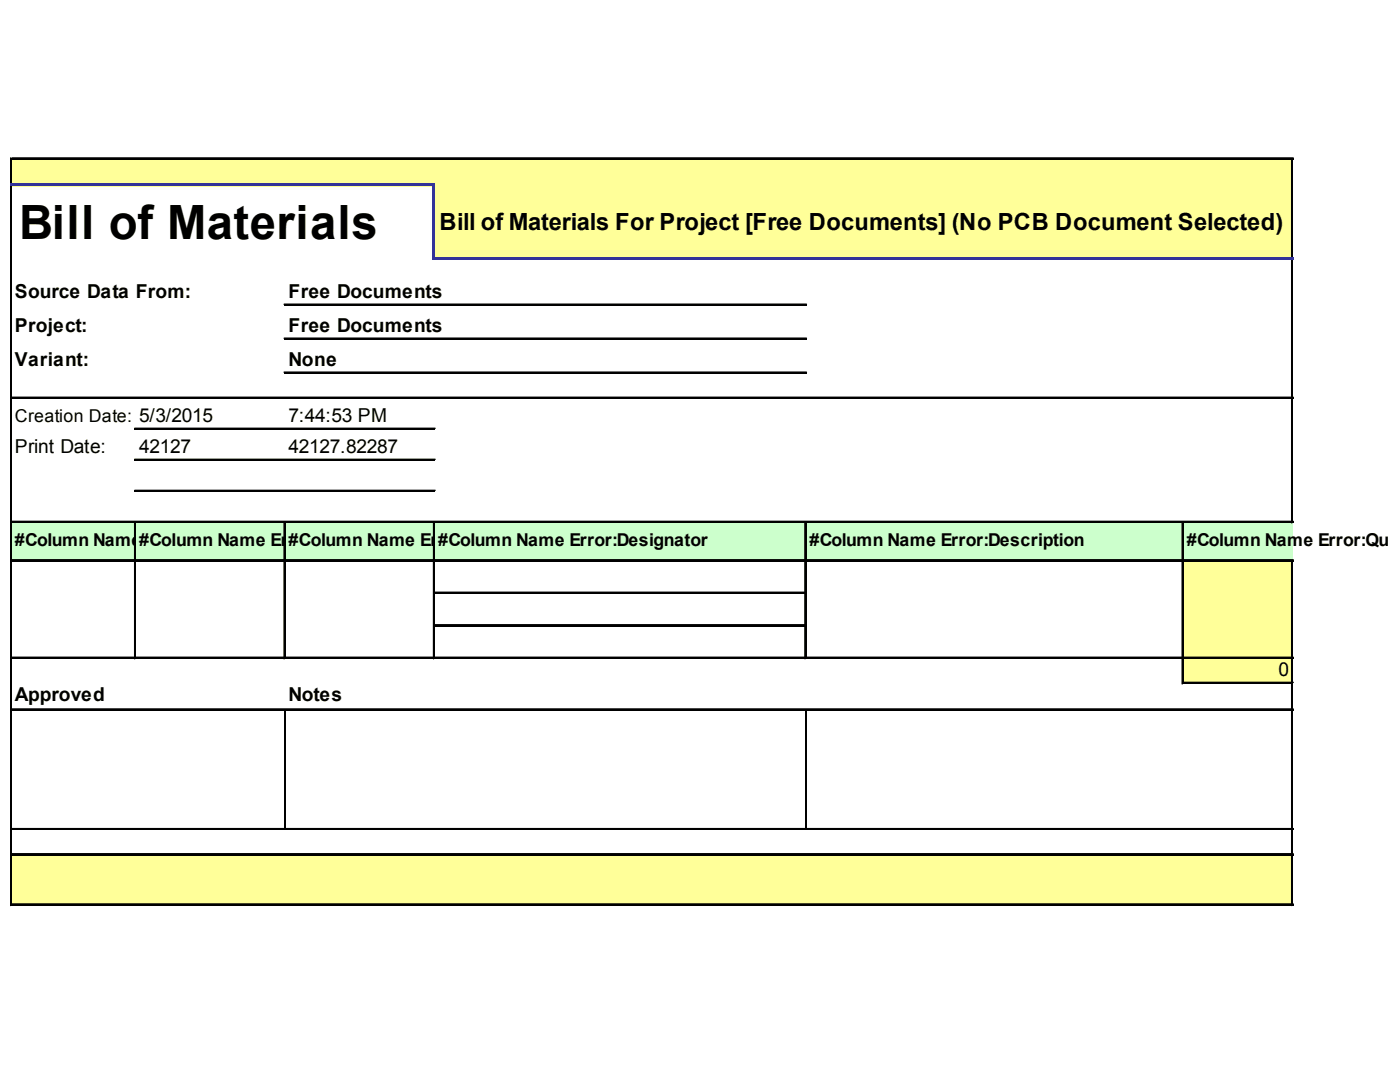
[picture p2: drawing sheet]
<svg xmlns="http://www.w3.org/2000/svg" width="258mm" height="201mm" viewBox="0 0 258 201" stroke-linecap="round" stroke-linejoin="round" font-family="sans-serif">
<defs><g id="words">
<text font-size="8.7" x="3.6" y="44">Bill of Materials</text>
<text font-size="4.4" x="81" y="42.3">Bill of Materials For Project [Free Documents] (No PCB Document Selected)</text>
<g font-size="3.5">
<text x="2.7" y="54.9">Source Data From:</text>
<text x="53.2" y="54.9">Free Documents</text>
<text x="2.7" y="61.1">Project:</text>
<text x="53.2" y="61.1">Free Documents</text>
<text x="2.7" y="67.4">Variant:</text>
<text x="53.2" y="67.4">None</text>
<text x="53.2" y="77.7">7:44:53 PM</text>
<text x="2.7" y="83.4">Print Date:</text>
<text x="25.6" y="83.4">42127</text>
<text x="53.2" y="83.4">42127.82287</text>
<text x="235.5" y="124.5">0</text>
<text x="2.7" y="129.1">Approved</text>
<text x="53.2" y="129.1">Notes</text>
</g>
<g font-size="3.3">
<text x="2.7" y="77.7">Creation Date: 5/3/2015</text>
<text x="2.7" y="100.6">#Column Name</text>
<text x="25.6" y="100.6">#Error:Fn Name</text>
<text x="27.5" y="100.6">Columootprint Er</text>
<text x="53.1" y="100.6">ror:Comment</text>
<text x="53.2" y="100.6">#Column Name Er</text>
<text x="80.6" y="100.6">ror:LibRef</text>
<text x="80.7" y="100.6">#Column Name Error:Designator</text>
<text x="149.1" y="100.6">#Column Name Error:Description</text>
<text x="218.6" y="100.6">#Column Name Error:Quan</text>
</g>
</g></defs>
<g fill="#ff9">
<path d="M2.1 29.3h236.1v5h-236.1z"/>
<path d="M79.9 34h158.3v13.9h-158.3z"/>
</g>
<path d="M2.1 96h236.1v7.4h-236.1z" fill="#cfc"/>
<g fill="#ff9">
<path d="M217.8 103.1h20.4v6.2h-20.4z"/>
<path d="M217.8 109.1h20.4v6.2h-20.4z"/>
<path d="M217.8 115.1h20.4v6.2h-20.4z"/>
<path d="M217.8 121h20.4v4.9h-20.4z"/>
<path d="M2.1 157.2h236.1v9.5h-236.1z"/>
</g>
<path d="M1.9 29.1v4.6M2.1 29.1v4.6M237.9 29.4v17.9M238.1 29.4v17.9" fill="none" stroke="#000" stroke-width=".27"/>
<path d="M79.6 34.3h.5v13.6h-.5z" fill="#339"/>
<g fill="none" stroke="#000" stroke-width=".27">
<path d="M1.9 34.3v132.4M2.1 34.3v132.4M2.2 29.1h236M2.2 29.2h236M237.9 47.9v48.4M238.1 47.9v48.4M24.8 96.3v25M25 96.3v25M52.3 96.3v25M52.5 96.3v25M79.9 96.3v25M80 96.3v25"/>
<path d="M148.3 96.3v25M148.4 96.3v25M217.8 96.3v29.6M217.9 96.3v29.6M237.9 103.4v63.3M238.1 103.4v63.3M52.5 130.8v21.8M148.4 130.8v21.8"/>
</g>
<g fill="#339">
<path d="M1.9 33.7h78.2v.6h-78.2z"/>
<path d="M80.1 47.3h158.1v.6h-158.1z"/>
</g>
<g fill="none" stroke="#000" stroke-width=".27">
<path d="M52.3 56h96.2M52.3 56.2h96.2M2.2 73.2h236M2.2 73.3h236M24.8 78.9h55.3M24.8 79h55.3M52.3 62.3h96.2M52.3 62.4h96.2M52.3 68.5h96.2M52.3 68.7h96.2M2.2 96h236M2.2 96.1h236"/>
<path d="M24.8 84.6h55.3M24.8 84.7h55.3M24.8 90.3h55.3M24.8 90.4h55.3M2.2 103.1h236M2.2 103.2h236M80.1 109.1h68.2M80.1 109.2h68.2M80.1 115.1h68.2M80.1 115.2h68.2M2.2 121h236M2.2 121.2h236"/>
<path d="M2.2 130.6h236M2.2 130.7h236M218 125.7h20.2M218 125.8h20.2M2.2 152.6h236M2.2 152.7h236M2.2 157.2h236M2.2 157.4h236M2.2 166.5h236M2.2 166.6h236"/>
</g>
<use href="#words"/>
</svg>
